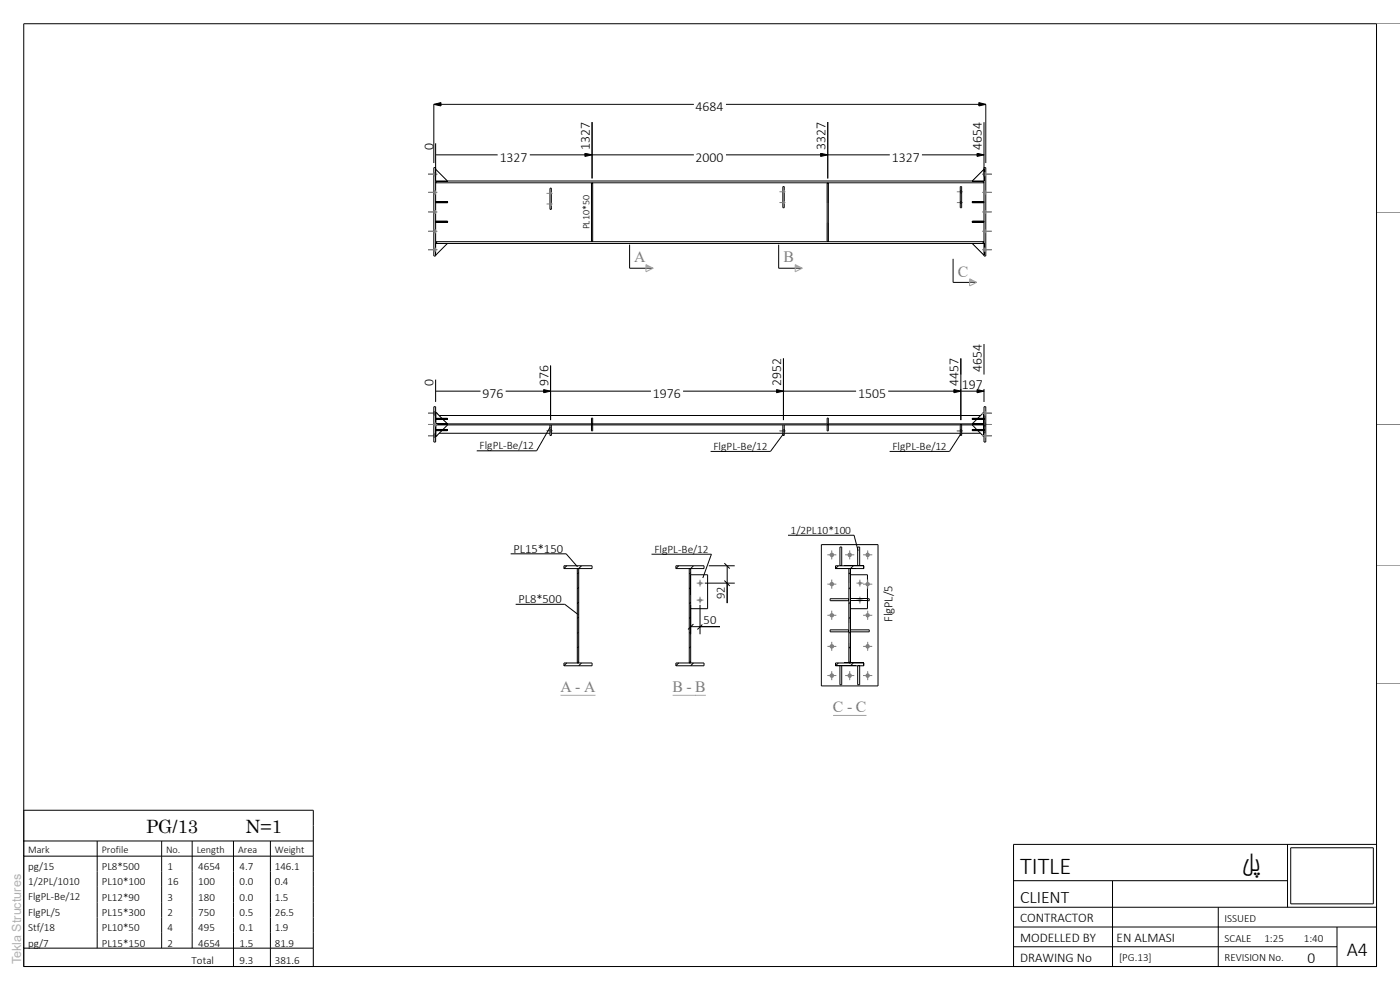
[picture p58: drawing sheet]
<svg xmlns="http://www.w3.org/2000/svg" width="297mm" height="210mm" viewBox="0 0 297 210" stroke-linecap="round" stroke-linejoin="round" font-family="sans-serif">
<defs><g id="words">
<g font-size="5.1">
<text x="216.4" y="185.4">TITLE</text>
<text x="263.4" y="184.7">لپ</text>
</g>
<text font-size="4.2" x="285.7" y="202.8">A4</text>
<g font-size="3.9">
<text x="31" y="176.7">PG/13</text>
<text x="52.1" y="176.7">N=1</text>
</g>
<text font-size="3.7" x="216.4" y="191.6">CLIENT</text>
<g font-size="3.3" fill="#7f7f7f">
<text x="134.5" y="55.7">A</text>
<text x="166.2" y="55.7">B</text>
<text x="203.2" y="58.7">C</text>
<text x="118.9" y="146.7">A - A</text>
<text x="142.7" y="146.7">B - B</text>
<text x="176.7" y="151">C - C</text>
</g>
<text font-size="3.3" x="277.4" y="204.3">0</text>
<g font-size="2.9">
<text x="147.6" y="23.6">4684</text>
<text x="91.9" y="31.8" transform="rotate(-90 91.9 31.8)">0</text>
<text x="106" y="34.4">1327</text>
<text x="125.1" y="31.8" transform="rotate(-90 125.1 31.8)">1327</text>
<text x="147.6" y="34.4">2000</text>
<text x="175.1" y="31.8" transform="rotate(-90 175.1 31.8)">3327</text>
<text x="189.2" y="34.4">1327</text>
<text x="208.3" y="31.8" transform="rotate(-90 208.3 31.8)">4654</text>
<text x="91.9" y="82" transform="rotate(-90 91.9 82)">0</text>
<text x="116.3" y="82" transform="rotate(-90 116.3 82)">976</text>
<text x="165.7" y="82" transform="rotate(-90 165.7 82)">2952</text>
<text x="203.4" y="82" transform="rotate(-90 203.4 82)">4457</text>
<text x="204" y="82.5">197</text>
<text x="208.3" y="78.9" transform="rotate(-90 208.3 78.9)">4654</text>
<text x="102.4" y="84.5">976</text>
<text x="138.5" y="84.5">1976</text>
<text x="182" y="84.5">1505</text>
</g>
<g font-size="2.8">
<text x="216.4" y="195.6">CONTRACTOR</text>
<text x="216.4" y="199.8">MODELLED BY</text>
<text x="236.9" y="199.8">EN ALMASI</text>
<text x="216.4" y="204">DRAWING No</text>
</g>
<g font-size="2.7">
<text x="108.9" y="117.3">PL15*150</text>
<text x="110" y="128">PL8*500</text>
<text x="153.8" y="127.1" transform="rotate(-90 153.8 127.1)">92</text>
<text x="189.3" y="132" transform="rotate(-90 189.3 132)">FlgPL/5</text>
<text x="149.3" y="132.5">50</text>
</g>
<text font-size="2.7" fill="#b2b2b2" x="4.5" y="204.5" transform="rotate(-90 4.5 204.5)">Tekla Structures</text>
<g font-size="2.4">
<text x="101.7" y="95.3">FlgPL-Be/12</text>
<text x="151.3" y="95.5">FlgPL-Be/12</text>
<text x="189.3" y="95.5">FlgPL-Be/12</text>
<text x="167.7" y="113.3">1/2PL10*100</text>
<text x="138.8" y="117.3">FlgPL-Be/12</text>
</g>
<g font-size="2.3">
<text x="6" y="184.5">pg/15</text>
<text x="21.6" y="184.6">PL8*500</text>
<text x="35.6" y="184.6">1</text>
<text x="42" y="184.6">4654</text>
<text x="50.8" y="184.6">4.7</text>
<text x="58.3" y="184.6">146.1</text>
<text x="6" y="187.8">1/2PL/1010</text>
<text x="6" y="191">FlgPL-Be/12</text>
<text x="21.6" y="187.8">PL10*100</text>
<text x="21.6" y="191">PL12*90</text>
<text x="35.6" y="187.8">16</text>
<text x="35.6" y="191">3</text>
<text x="42" y="187.8">100</text>
<text x="42" y="191">180</text>
<text x="50.8" y="187.8">0.0</text>
<text x="50.8" y="191">0.0</text>
<text x="58.3" y="187.8">0.4</text>
<text x="58.3" y="191">1.5</text>
<text x="6" y="194.3">FlgPL/5</text>
<text x="6" y="197.5">Stf/18</text>
<text x="21.6" y="194.3">PL15*300</text>
<text x="21.6" y="197.6">PL10*50</text>
<text x="35.6" y="194.3">2</text>
<text x="35.6" y="197.6">4</text>
<text x="42" y="194.3">750</text>
<text x="42" y="197.6">495</text>
<text x="50.8" y="194.3">0.5</text>
<text x="50.8" y="197.6">0.1</text>
<text x="58.3" y="194.3">26.5</text>
<text x="58.3" y="197.6">1.9</text>
<text x="259.8" y="195.5">ISSUED</text>
<text x="6" y="200.8">pg/7</text>
<text x="21.6" y="200.8">PL15*150</text>
<text x="35.6" y="200.8">2</text>
<text x="42" y="200.8">4654</text>
<text x="50.8" y="200.8">1.5</text>
<text x="58.3" y="200.8">81.9</text>
<text x="237.4" y="203.9">[PG.13]</text>
<text x="259.8" y="199.7">SCALE</text>
<text x="259.8" y="203.9">REVISION No.</text>
<text x="268.2" y="199.7">1:25</text>
<text x="276.6" y="199.7">1:40</text>
<text x="40.6" y="204.4">Total</text>
<text x="50.8" y="204.4">9.3</text>
<text x="58.3" y="204.4">381.6</text>
</g>
<g font-size="2.2">
<text x="6" y="181">Mark</text>
<text x="21.6" y="181">Profile</text>
<text x="35.2" y="181">No.</text>
<text x="41.7" y="181">Length</text>
<text x="50.5" y="181">Area</text>
<text x="58.3" y="181">Weight</text>
</g>
<text font-size="2.1" x="125.1" y="48.7" transform="rotate(-90 125.1 48.7)">PL10*50</text>
</g></defs>
<g fill="none" stroke="#000" stroke-width=".21">
<path d="M208.8 35.9v2.5h-2.6M92.4 51.6v2.5M92.4 51.6h2.5l-2.5 2.5M120.2 120l-.6 .6M122.8 137.2l-.3 .3M122.8 134l-.3 .3M122.8 130.9l-.3 .3M122.8 127.7l-.3 .4M122.8 124.6l-.3 .3M122.8 121.5l-.3 .2M123.4 120l-.6 .6M144 120l-.6 .6"/>
<path d="M146.5 137.2l-.3 .3M146.5 134l-.3 .3M146.5 130.9l-.3 .3M146.5 127.7l-.3 .4M146.5 124.6l-.3 .3M146.5 121.5l-.3 .2M147.1 120l-.6 .6M177.8 120l-.6 .6M180.4 137.2l-.3 .3M180.4 134l-.3 .3M180.4 130.9l-.3 .3M180.4 127.7l-.3 .4"/>
<path d="M180.4 124.6l-.3 .3M180.4 121.5l-.3 .2M181 120l-.6 .6M120.2 140.6l-.6 .6M122.8 140.3l-.3 .3M123.4 140.6l-.6 .6M144 140.6l-.6 .6M146.5 140.3l-.3 .3M147.1 140.6l-.6 .6M177.8 140.6l-.6 .6M180.4 140.3l-.3 .3M181 140.6l-.6 .6"/>
</g>
<g fill="#000">
<path d="M175.5 38.8l.2 .1zM208.7 35.9l-2.4 2.5zM175.5 51.2h.2z"/>
<path d="M175.4 38.8l.1 4.3zM175.4 47.3l.1 3.9z"/>
<path d="M175.7 38.8v4.3zM175.7 47.3v3.9z"/>
</g>
<path d="M203 40.7h1.3M203 43h1.3M203.7 40.9h.3M203.7 40.5h.3M203.7 43.2h.3M203.7 42.7h.3" fill="none" stroke="#7f7f7f" stroke-width=".21"/>
<g fill="#7f7f7f">
<path d="M203.7 40.5h.3v.4h-.3z"/>
<path d="M203.7 42.7h.3v.5h-.3z"/>
</g>
<path d="M116.7 39.9h.3v4.5h-.3zM208.7 35.6h.4v18.7h-.4zM92.5 42.8h2.5v.2h-2.5zM92.5 42.8h2.5M206.2 43h2.5M206.2 42.8h2.5" fill="none" stroke="#000" stroke-width=".21"/>
<path d="M92.4 42.8l.1 .2zM94.9 42.8l.1 .2zM206.2 42.8v.2zM208.7 42.8v.2z" fill="#000"/>
<path d="M208.4 37h2M208.7 37.3h.4M208.7 36.7h.4M208.4 53h2M208.7 53.3h.4M208.7 52.7h.4" fill="none" stroke="#7f7f7f" stroke-width=".21"/>
<g fill="#7f7f7f">
<path d="M208.7 36.7h.4v.6h-.4z"/>
<path d="M208.7 52.7h.4v.6h-.4z"/>
</g>
<path d="M92.4 35.9v2.5M92.4 35.9l2.5 2.5h-2.5M208.8 35.9l-.1 2.5h-2.5zM206.2 46.9h2.5v.3l-2.5-.1zM206.2 51.6h2.6v2.5z" fill="none" stroke="#000" stroke-width=".21"/>
<path d="M206.2 46.9v.3zM208.7 46.9v.3zM206.2 51.6l2.6 2.5z" fill="#000"/>
<g fill="none" stroke="#7f7f7f" stroke-width=".21">
<path d="M208.4 37h2M208.7 37.3h.4M208.7 36.7h.4M208.4 40.8h2M208.4 45h2M208.4 49.1h2M208.4 53h2M208.7 41.1h.4M208.7 40.5h.4M208.7 45.3h.4M208.7 44.7h.4M208.7 49.4h.4"/>
<path d="M208.7 48.8h.4M208.7 53.3h.4M208.7 52.7h.4"/>
</g>
<g fill="#7f7f7f">
<path d="M208.7 36.7h.4v.6h-.4z"/>
<path d="M208.7 40.5h.4v.6h-.4z"/>
<path d="M208.7 44.7h.4v.6h-.4z"/>
<path d="M208.7 48.8h.4v.6h-.4z"/>
<path d="M208.7 52.7h.4v.6h-.4z"/>
</g>
<path d="M92 35.6h.4v18.7h-.4zM92.4 35.9v2.5M92.8 38.4l-.4 .4h116.3l-.3-.4h-116M166.1 39.6h.3v4.5h-.3zM92.4 51.6v2.5M92.5 46.9h2.5v.3l-2.5-.1M92.8 51.6l-.4-.3h116.3l-.3 .3-116 .1" fill="none" stroke="#000" stroke-width=".21"/>
<path d="M92.4 35.9l2.5 2.5zM92.4 54.1l2.5-2.5zM92.4 46.9l.1 .3zM94.9 46.9l.1 .3z" fill="#000"/>
<path d="M116 41h1.2M116 43.3h1.2M116.7 41.2h.3M116.7 40.8h.3M116.7 43.5h.3M116.7 43.1h.3" fill="none" stroke="#7f7f7f" stroke-width=".21"/>
<g fill="#7f7f7f">
<path d="M116.7 40.8h.3v.4h-.3z"/>
<path d="M116.7 43.1h.3v.4h-.3z"/>
</g>
<path d="M90.8 37h2M92 37.3h.4M92 36.7h.4M90.8 53h2M92 53.3h.4M92 52.7h.4" fill="none" stroke="#7f7f7f" stroke-width=".21"/>
<g fill="#7f7f7f">
<path d="M92 36.7h.4v.6h-.4z"/>
<path d="M92 52.7h.4v.6h-.4z"/>
</g>
<path d="M165.4 40.7h1.2M165.4 43h1.2M166.1 40.9h.3M166.1 40.5h.3M166.1 43.2h.3M166.1 42.7h.3" fill="none" stroke="#7f7f7f" stroke-width=".21"/>
<g fill="#7f7f7f">
<path d="M166.1 40.5h.3v.4h-.3z"/>
<path d="M166.1 42.7h.3v.5h-.3z"/>
</g>
<path d="M125.5 38.8h.2v12.4h-.2zM175.5 38.8h.2v12.4h-.2zM203.7 39.6h.3v4.5h-.3zM206.2 42.8h2.5v.2h-2.5z" fill="none" stroke="#000" stroke-width=".21"/>
<g fill="#000">
<path d="M125.5 38.8l.2 .1zM125.5 51.2h.2z"/>
<path d="M125.4 38.8l.1 4.3zM125.4 47.3l.1 3.9z"/>
<path d="M125.7 38.8v4.3zM125.7 47.3v3.9z"/>
</g>
<g fill="none" stroke="#7f7f7f" stroke-width=".21">
<path d="M90.8 37h2M92 37.3h.4M92 36.7h.4M90.8 40.8h2M90.8 45h2M90.8 49.1h2M90.8 53h2M92 41.1h.4M92 40.5h.4M92 45.3h.4M92 44.7h.4M92 49.4h.4"/>
<path d="M92 48.8h.4M92 53.3h.4M92 52.7h.4"/>
</g>
<g fill="#7f7f7f">
<path d="M92 36.7h.4v.6h-.4z"/>
<path d="M92 40.5h.4v.6h-.4z"/>
<path d="M92 44.7h.4v.6h-.4z"/>
<path d="M92 48.8h.4v.6h-.4z"/>
<path d="M92 52.7h.4v.6h-.4z"/>
</g>
<path d="M143.4 120h6v.6h-6zM146.2 120.6v20M146.5 121.9h3.6v7.2h-3.6M146.5 120.6v20M143.4 140.6h6v.6h-6z" fill="none" stroke="#000" stroke-width=".21"/>
<circle cx="148.5" cy="123.7" r=".36" fill="#7f7f7f"/>
<path d="M147.8 123.7h1.4M148.5 123v1.4" fill="none" stroke="#7f7f7f" stroke-width=".21"/>
<circle cx="148.5" cy="127.3" r=".36" fill="#7f7f7f"/>
<path d="M203 91.4h1.3M203.7 91.6h.3M203.7 91.1h.3M147.8 127.3h1.4M148.5 126.6v1.4" fill="none" stroke="#7f7f7f" stroke-width=".21"/>
<path d="M203.7 91.1h.3v.5h-.3z" fill="#7f7f7f"/>
<path d="M92.4 91.1h2.5v.3h-2.5" fill="none" stroke="#000" stroke-width=".21"/>
<path d="M92.4 91.1v.3z" fill="#000"/>
<path d="M116 91.4h1.2M116.7 91.6h.3M116.7 91.1h.3" fill="none" stroke="#7f7f7f" stroke-width=".21"/>
<path d="M116.7 91.1h.3v.5h-.3z" fill="#7f7f7f"/>
<path d="M92.4 87.4v2.5M92.5 89.9h2.5M175.5 90.1v1.3h.2v-1.3M206.2 88.7h2.5M206.2 89h2.5" fill="none" stroke="#000" stroke-width=".21"/>
<path d="M92.5 87.4l2.4 2.6zM175.5 90.1h.2zM206.2 88.7l.1 .3zM208.7 88.7l.1 .3z" fill="#000"/>
<path d="M165.4 91.4h1.2M166.1 91.6h.3M166.1 91.1h.3" fill="none" stroke="#7f7f7f" stroke-width=".21"/>
<path d="M166.1 91.1h.3v.5h-.3z" fill="#7f7f7f"/>
<g fill="none" stroke="#000" stroke-width=".21">
<path d="M92.4 90.1h116.3M92.4 91.9h.1M92.4 88.1h.1M93.2 91.9h23.5M93.2 88.1h114.8M117 91.9h49.1M166.1 90.1v2.3h.3v-2.3M166.4 91.9h37.3M203.7 90.1v2.3h.3v-2.3M204 91.9h4M206.2 89.9h2.5M206.2 91.1h2.5"/>
<path d="M206.2 91.3h2.5M207.2 89l-1 .9M207.4 88.7l1.3-1.3v1.3M208.7 91.9h.1M208.7 88.1h.1M208.7 89v.9h-116.3"/>
</g>
<path d="M203.7 90.1h.3zM206.2 91.1l.1 .3zM207.4 88.7l-.2 .3zM208.7 88.7v.3zM208.7 91.1l.1 .3z" fill="#000"/>
<path d="M208.4 90h2M208.7 89.7h.4M208.7 90.3h.4" fill="none" stroke="#7f7f7f" stroke-width=".21"/>
<path d="M208.7 89.7h.4v.6h-.4z" fill="#7f7f7f"/>
<path d="M92.4 91.3h2.5M92.4 91.1h2.5M125.5 89.9v-1.2h.2v1.2M175.5 89.9v-1.2h.2v1.2M207.2 91.1l-1-1h2.5v2.5l-1.3-1.2" fill="none" stroke="#000" stroke-width=".21"/>
<path d="M92.4 91.1v.3zM94.9 91.1l.1 .3zM125.5 89.9l.2 .1zM206.2 90.1l2.5 2.5zM207.2 91.1l.3 .2zM208.7 91.1v.3z" fill="#000"/>
<path d="M90.8 92.4h2M90.8 87.7h2M92 92.7h.4M92 92.1h.4M92 88h.4M92 87.3h.4" fill="none" stroke="#7f7f7f" stroke-width=".21"/>
<g fill="#7f7f7f">
<path d="M92 92.1h.4v.6h-.4z"/>
<path d="M92 87.3h.4v.7h-.4z"/>
</g>
<path d="M92 86.3h.4v7.5h-.4zM92.4 88.7h2.5v.3h-2.5M92.4 89h2.5M92.5 90.1h2.5l-1 1M92.5 87.4l1.2 1.3M92.5 89.9h2.5M93.7 91.4l-1.2 1.2M94 89l1 .9M208.7 88.7h-2.5v.3h2.5" fill="none" stroke="#000" stroke-width=".21"/>
<path d="M92.4 88.7v.3zM92.4 91.1l.1 .3zM92.4 88.7l.1 .3zM93.7 91.3l.3-.2zM93.7 88.7l.3 .3zM94.9 88.7l.1 .3zM92.4 92.6l2.6-2.5zM208.7 88.7l.1 .3z" fill="#000"/>
<path d="M90.8 90h2M92 90.3h.4M92 89.7h.4" fill="none" stroke="#7f7f7f" stroke-width=".21"/>
<path d="M92 89.7h.4v.6h-.4z" fill="#7f7f7f"/>
<path d="M116.7 90.1v2.3h.3v-2.3M125.5 90.1v1.3h.2v-1.3M206.2 89.9h2.5M208.7 86.3h.4v7.5h-.4zM208.7 91.1h-2.5v.3h2.5" fill="none" stroke="#000" stroke-width=".21"/>
<path d="M125.5 90.1h.2zM208.7 87.4l-2.5 2.6zM208.7 91.1l.1 .3z" fill="#000"/>
<path d="M208.4 92.4h2M208.4 87.7h2M208.7 92.1h.4M208.7 92.7h.4M208.7 87.3h.4M208.7 88h.4" fill="none" stroke="#7f7f7f" stroke-width=".21"/>
<g fill="#7f7f7f">
<path d="M208.7 92.1h.4v.6h-.4z"/>
<path d="M208.7 87.3h.4v.7h-.4z"/>
</g>
<path d="M119.6 120h6v.6h-6zM122.5 120.6v20M122.8 120.6v20M178.2 120v-4h.4v4M180.4 126.2v-4.3h3.6v7.2h-3.6M119.6 140.6h6v.6h-6z" fill="none" stroke="#000" stroke-width=".21"/>
<path d="M178.2 120l.4 .1z" fill="#000"/>
<circle cx="182.4" cy="123.7" r=".36" fill="#7f7f7f"/>
<path d="M181.7 123.7h1.4M182.4 123v1.4" fill="none" stroke="#7f7f7f" stroke-width=".21"/>
<circle cx="182.4" cy="127.3" r=".36" fill="#7f7f7f"/>
<path d="M181.7 127.3h1.4M182.4 126.6v1.4" fill="none" stroke="#7f7f7f" stroke-width=".21"/>
<path d="M180.1 133.6h-4v.4h4M180.4 133.6h4v.4h-4M181.9 120v-4h.5v4M178.2 141.2v4h.4v-4M181.9 141.2v4h.5v-4" fill="none" stroke="#000" stroke-width=".21"/>
<path d="M180.1 133.6v.4zM180.4 133.6v.4zM181.9 120l.5 .1zM178.2 141.2l.4 .1zM181.9 141.2l.5 .1z" fill="#000"/>
<circle cx="184.1" cy="117.7" r=".47" fill="#7f7f7f"/>
<path d="M183.1 117.7h1.9M184.1 116.8v1.9" fill="none" stroke="#7f7f7f" stroke-width=".21"/>
<circle cx="184.1" cy="123.9" r=".46" fill="#7f7f7f"/>
<path d="M183.1 123.9h1.9M184.1 122.9v2" fill="none" stroke="#7f7f7f" stroke-width=".21"/>
<circle cx="184.1" cy="130.5" r=".46" fill="#7f7f7f"/>
<path d="M183.1 130.5h1.9M184.1 129.5v2" fill="none" stroke="#7f7f7f" stroke-width=".21"/>
<circle cx="184.1" cy="137.1" r=".47" fill="#7f7f7f"/>
<path d="M183.1 137.1h1.9M184.1 136.1v1.9" fill="none" stroke="#7f7f7f" stroke-width=".21"/>
<circle cx="184.1" cy="143.3" r=".47" fill="#7f7f7f"/>
<path d="M183.1 143.3h1.9M184.1 142.4v1.9" fill="none" stroke="#7f7f7f" stroke-width=".21"/>
<circle cx="176.5" cy="117.7" r=".49" fill="#7f7f7f"/>
<path d="M175.5 117.7h1.9M176.4 116.8v1.9" fill="none" stroke="#7f7f7f" stroke-width=".21"/>
<circle cx="176.5" cy="123.9" r=".48" fill="#7f7f7f"/>
<path d="M175.5 123.9h1.9M176.4 122.9v2" fill="none" stroke="#7f7f7f" stroke-width=".21"/>
<circle cx="176.5" cy="130.5" r=".48" fill="#7f7f7f"/>
<path d="M175.5 130.5h1.9M176.4 129.5v2" fill="none" stroke="#7f7f7f" stroke-width=".21"/>
<circle cx="176.5" cy="137.1" r=".49" fill="#7f7f7f"/>
<path d="M175.5 137.1h1.9M176.4 136.1v1.9" fill="none" stroke="#7f7f7f" stroke-width=".21"/>
<circle cx="176.5" cy="143.3" r=".48" fill="#7f7f7f"/>
<path d="M175.5 143.3h1.9M176.4 142.4v1.9" fill="none" stroke="#7f7f7f" stroke-width=".21"/>
<path d="M174.2 115.5h12.1v30h-12.1zM177.2 120h6.1v.6h-6.1zM180.1 120.6v20M180.4 120.6v20M180.4 127h4v.4h-.4M180.4 127.4h3.6M177.2 140.6h6.1v.6h-6.1zM179 140.6h4.3" fill="none" stroke="#000" stroke-width=".21"/>
<g fill="#000">
<path d="M177.2 120l.1 .6zM180.1 120.6h.3zM180.4 127v.4zM183.3 120v.6zM177.2 140.6l.1 .6zM180.1 140.6h.3zM183.3 140.6v.6z"/>
<path d="M180.4 120.6v4.2zM180.4 129.1v4.2zM180.4 137.5v3.1z"/>
<path d="M180.1 136.4v4.2zM180.1 127.9v4.3zM180.1 120.6v3.1z"/>
</g>
<circle cx="180.3" cy="117.7" r=".47" fill="#7f7f7f"/>
<path d="M179.3 117.7h1.9M180.3 116.8v1.9" fill="none" stroke="#7f7f7f" stroke-width=".21"/>
<circle cx="180.3" cy="143.3" r=".47" fill="#7f7f7f"/>
<path d="M292 5h5M292 45h5M292 90h5M292 120h5M179.3 143.3h1.9M180.3 142.4v1.9M292 145h5" fill="none" stroke="#7f7f7f" stroke-width=".21"/>
<path d="M133.6 51.9v5h5M165.2 51.9v5h5M202.2 54.9v5h5M116.7 90.6l-2.9 5M166.3 91.9l-2.9 3.9M203.9 91.9l-2.5 3.9M120.1 117.5l2.4 2.7M150.9 117.6l-1.8 5M181.2 113.5l.8 3.3M119.8 128.2l2.9 2.2M180.1 127h-4v.4h4" fill="none" stroke="#000" stroke-width=".21"/>
<path d="M180.1 127v.4z" fill="#000"/>
<g fill="#fff">
<path d="M123.1 41.4h1.7v7.3h-1.7z"/>
<path d="M134.5 53.2h2.4v2.5h-2.4z"/>
</g>
<path d="M137 56.1l1.6 .8-1.6 .8z" fill="none" stroke="#a8a1a8" stroke-width=".21"/>
<path d="M137 56.1l1.6 .8h-1.6z" fill="#a8a1a8"/>
<path d="M203.2 56.2h2.2v2.5h-2.2z" fill="#fff"/>
<path d="M205.7 59.1l1.5 .8-1.5 .8z" fill="none" stroke="#a8a1a8" stroke-width=".21"/>
<path d="M205.7 59.1l1.5 .8h-1.5z" fill="#a8a1a8"/>
<path d="M166.2 53.2h2.2v2.5h-2.2z" fill="#fff"/>
<path d="M168.7 56.1l1.5 .8-1.5 .8z" fill="none" stroke="#a8a1a8" stroke-width=".21"/>
<path d="M168.7 56.1l1.5 .8h-1.5z" fill="#a8a1a8"/>
<path d="M175.6 32.8h33.1M175.6 25.9v11.9M207.3 32.5l1.4 .3-1.4 .4zM208.7 25.9v11.5" fill="none" stroke="#000" stroke-width=".21"/>
<path d="M207.3 32.5l1.4 .3-1.4 .4z" fill="#000"/>
<path d="M188.8 32.8h6.8" fill="none" stroke="#fff" stroke-width="3" stroke-linecap="butt"/>
<path d="M205.2 25.5h3.1v6.8h-3.1z" fill="#fff"/>
<path d="M174.1 32.5l1.5 .3-1.5 .4z" fill="#000"/>
<path d="M125.6 32.8h50M125.6 25.9v11.9M174.1 32.5l1.5 .3-1.5 .4zM175.6 25.9v11.9" fill="none" stroke="#000" stroke-width=".21"/>
<path d="M147.2 32.8h6.8" fill="none" stroke="#fff" stroke-width="3" stroke-linecap="butt"/>
<path d="M172.1 25.5h3v6.8h-3z" fill="#fff"/>
<path d="M124.1 32.5l1.5 .3-1.5 .4z" fill="#000"/>
<path d="M92.4 32.8h33.2M92.4 30.4v7M124.1 32.5l1.5 .3-1.5 .4zM125.6 25.9v11.9" fill="none" stroke="#000" stroke-width=".21"/>
<path d="M105.6 32.8h6.8" fill="none" stroke="#fff" stroke-width="3" stroke-linecap="butt"/>
<g fill="#fff">
<path d="M122 25.5h3.1v6.8h-3.1z"/>
<path d="M88.9 29.9h3.1v2.4h-3.1z"/>
</g>
<path d="M92 22.1l1.6-.3v.7zM207.6 21.8l1.5 .3-1.5 .4z" fill="#000"/>
<path d="M92 22.1h117.1M92 22.1v12.5M92 22.1l1.6-.3v.7zM207.6 21.8l1.5 .3-1.5 .4zM209.1 22.1v12.5" fill="none" stroke="#000" stroke-width=".21"/>
<path d="M147.2 22.1h6.8" fill="none" stroke="#fff" stroke-width="3.1" stroke-linecap="butt"/>
<path d="M138.8 115.1h11.5v1.9h-11.5z" fill="#fff"/>
<path d="M138.2 117.6h12.7" fill="none" stroke="#000" stroke-width=".21"/>
<g fill="#fff">
<path d="M142.7 144.2h2.2v2.5h-2.2z"/>
<path d="M145.7 144.2h1.1v2.5h-1.1z"/>
<path d="M147.5 144.2h2.2v2.5h-2.2z"/>
</g>
<path d="M142.7 147.5h7" fill="none" stroke="#a8a1a8" stroke-width=".21"/>
<path d="M153.7 119.5l1.1 1.1M149.5 123.7h6.4M150.4 120h5.5M153.7 123.1l1.1 1.2M154.3 120v3.7" fill="none" stroke="#000" stroke-width=".21"/>
<path d="M151 124h2.8v3.5h-2.8z" fill="#fff"/>
<path d="M146.5 132.9h6.2M146.5 128.3v6.2M147.1 132.4l-1.1 1.1M148.5 128.3v6.2M149.1 132.4l-1.1 1.1M154.3 123.7v4.2" fill="none" stroke="#000" stroke-width=".21"/>
<path d="M148.9 131.1h3.5" fill="none" stroke="#fff" stroke-width="2.8" stroke-linecap="butt"/>
<path d="M151.4 93.4h11.5v1.8h-11.5z" fill="#fff"/>
<path d="M116.8 77.6v11.5M166.2 76v13.1M116.8 83h49.4M150.7 95.8h12.7M164.7 82.6l1.5 .4-1.5 .3z" fill="none" stroke="#000" stroke-width=".21"/>
<path d="M164.7 82.6l1.5 .4-1.5 .3z" fill="#000"/>
<path d="M138.1 83h6.8" fill="none" stroke="#fff" stroke-width="3" stroke-linecap="butt"/>
<path d="M162.7 75.6h3.1v6.8h-3.1z" fill="#fff"/>
<path d="M189.3 93.4h11.5v1.8h-11.5z" fill="#fff"/>
<path d="M188.7 95.8h12.7" fill="none" stroke="#000" stroke-width=".21"/>
<path d="M101.7 93.2h11.5v1.8h-11.5z" fill="#fff"/>
<path d="M116.8 77.6v11.5M92.4 83h24.4M92.4 80.5v4.8M101.1 95.6h12.7M115.3 82.6l1.5 .4-1.5 .3z" fill="none" stroke="#000" stroke-width=".21"/>
<path d="M115.3 82.6l1.5 .4-1.5 .3z" fill="#000"/>
<path d="M101.9 83h5.4" fill="none" stroke="#fff" stroke-width="3" stroke-linecap="butt"/>
<g fill="#fff">
<path d="M113.3 77.1h3.1v5.3h-3.1z"/>
<path d="M88.9 80.1h3.1v2.3h-3.1z"/>
</g>
<path d="M207.3 82.6l1.4 .4-1.4 .3z" fill="#000"/>
<path d="M203.8 76v13.1M208.7 73v12.3M203.8 83h4.9M207.3 82.6l1.4 .4-1.4 .3z" fill="none" stroke="#000" stroke-width=".21"/>
<path d="M203.6 81h5.4" fill="none" stroke="#fff" stroke-width="3" stroke-linecap="butt"/>
<path d="M205.2 72.5h3.1v6.9h-3.1z" fill="#fff"/>
<path d="M202.4 82.6l1.4 .4-1.4 .3z" fill="#000"/>
<path d="M166.2 76v13.1M203.8 76v13.1M166.2 83h37.6M202.4 82.6l1.4 .4-1.4 .3z" fill="none" stroke="#000" stroke-width=".21"/>
<path d="M181.6 83h6.8" fill="none" stroke="#fff" stroke-width="3" stroke-linecap="butt"/>
<path d="M200.3 75.6h3.1v6.8h-3.1z" fill="#fff"/>
<path d="M110 125.6h9.2v2h-9.2z" fill="#fff"/>
<path d="M109.4 128.2h10.4" fill="none" stroke="#000" stroke-width=".21"/>
<g fill="#fff">
<path d="M118.9 144.2h2.4v2.5h-2.4z"/>
<path d="M122 144.2h1.2v2.5h-1.2z"/>
<path d="M123.9 144.2h2.4v2.5h-2.4z"/>
</g>
<path d="M118.9 147.5h7.4" fill="none" stroke="#a8a1a8" stroke-width=".21"/>
<path d="M108.9 114.9h10.6v2h-10.6z" fill="#fff"/>
<path d="M108.3 117.5h11.8" fill="none" stroke="#000" stroke-width=".21"/>
<g fill="#fff">
<path d="M176.7 148.5h2.2v2.5h-2.2z"/>
<path d="M179.7 148.5h1.1v2.5h-1.1z"/>
<path d="M181.6 148.5h2.2v2.5h-2.2z"/>
</g>
<path d="M176.7 151.8h7.1" fill="none" stroke="#a8a1a8" stroke-width=".21"/>
<g fill="#fff">
<path d="M167.8 111.1h3.3v1.8h-3.3z"/>
<path d="M171.1 111.1h9.5v1.8h-9.5z"/>
</g>
<path d="M167.2 113.5h14" fill="none" stroke="#000" stroke-width=".21"/>
<path d="M186.9 124.2h2.1v7.8h-2.1z" fill="#fff"/>
<g fill="none" stroke="#000" stroke-width=".21">
<path d="M5 5h287v200h-287zM5 178.4h61.5M5 171.9h61.5v33.1M20.6 178.4v22.7M34.3 178.4v22.7M40.8 178.4v22.7M49.5 178.4v26.6M57.4 178.4v26.6M273.1 179.1v13.3M273.8 179.8h17.5v11.9h-17.5zM292 179.1h-77v25.9M5 181.6h61.5"/>
<path d="M215 192.4h77M215 186.8h58.1M215 196.6h77M236 186.8v18.2M258.4 192.4v12.6M283.6 196.6v8.4M5 201.1h61.5M215 200.8h68.6"/>
</g>
<use href="#words"/>
</svg>
